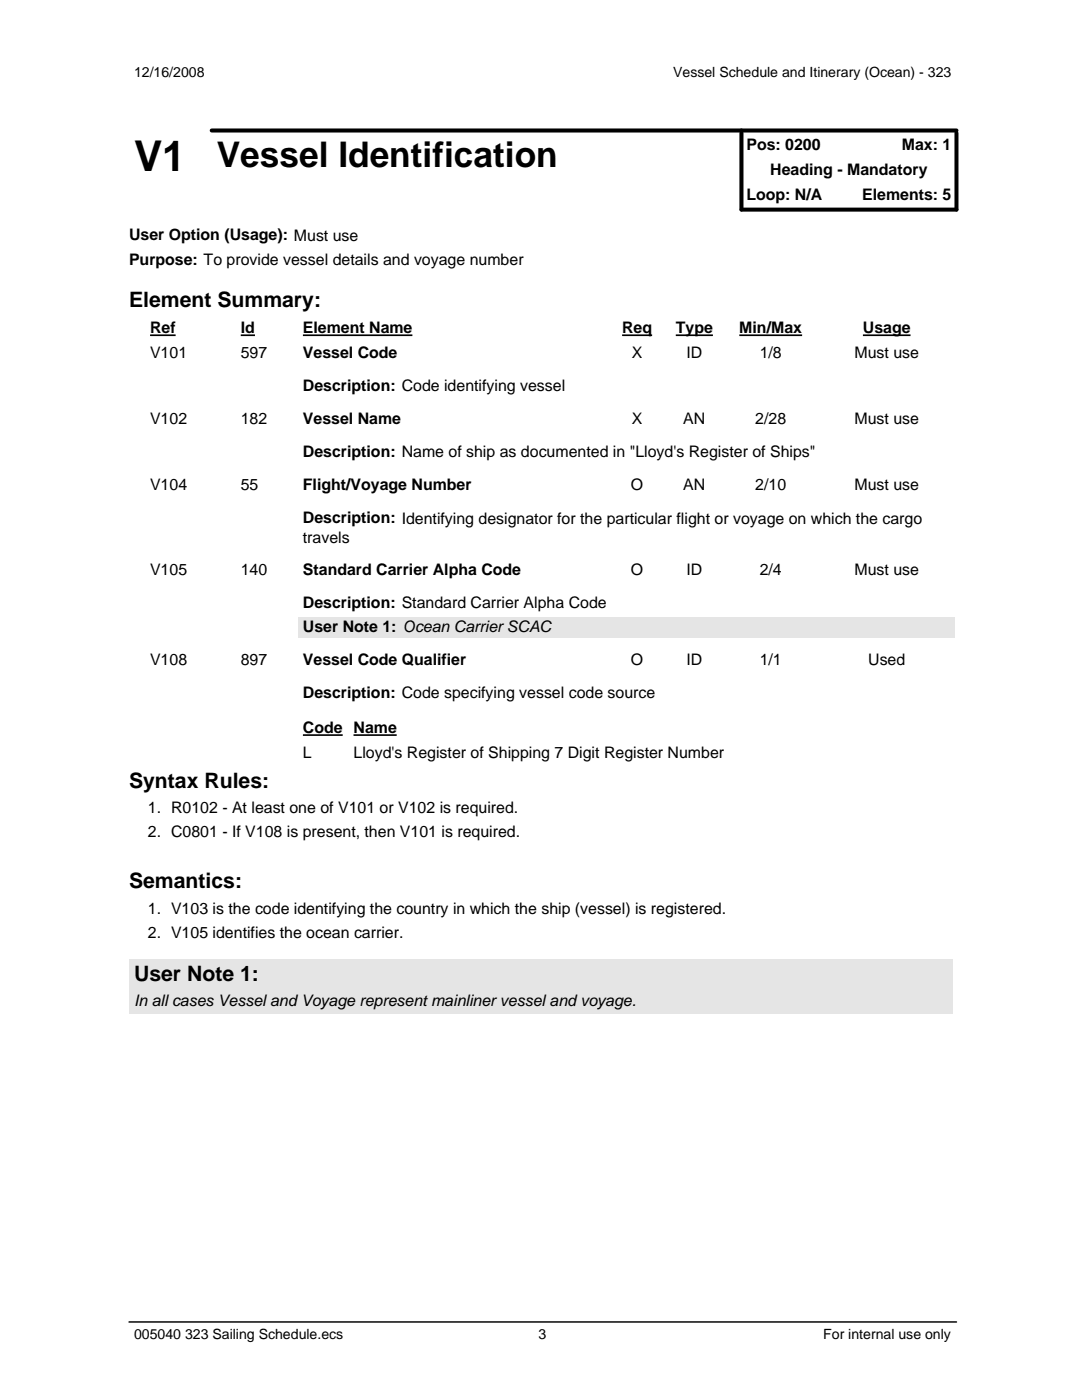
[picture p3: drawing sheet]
<svg xmlns="http://www.w3.org/2000/svg" width="216mm" height="279mm" viewBox="0 0 216 279" stroke-linecap="round" stroke-linejoin="round" font-family="sans-serif">
<defs><g id="words">
<text font-size="8.5" x="26.7" y="34.2">V1</text>
<text font-size="7" x="43.2" y="33.4">Vessel Identification</text>
<g font-size="4.2">
<text x="25.8" y="61.3">Element Summary:</text>
<text x="25.8" y="157.2">Syntax Rules:</text>
<text x="25.8" y="177.3">Semantics:</text>
<text x="26.7" y="195.7">User Note 1:</text>
</g>
<g font-size="3.2">
<text x="148.9" y="29.9">Pos: 0200</text>
<text x="180" y="29.9">Max: 1</text>
<text x="153.7" y="34.9">Heading - Mandatory</text>
<text x="148.9" y="39.9">Loop: N/A</text>
<text x="172" y="39.9">Elements: 5</text>
<text x="25.8" y="48">User Option (Usage): Must use</text>
<text x="25.8" y="52.8">Purpose: To provide vessel details and voyage number</text>
<text x="29.9" y="66.4">Ref</text>
<text x="29.9" y="71.4">V101</text>
<text x="48" y="66.4">Id</text>
<text x="48" y="71.4">597</text>
<text x="60.4" y="66.4">Element Name</text>
<text x="60.4" y="71.4">Vessel Code</text>
<text x="124.1" y="66.4">Req</text>
<text x="126.1" y="71.4">X</text>
<text x="134.8" y="66.4">Type</text>
<text x="137" y="71.4">ID</text>
<text x="147.5" y="66.4">Min/Max</text>
<text x="151.6" y="71.4">1/8</text>
<text x="170.5" y="71.4">Must use</text>
<text x="172.2" y="66.4">Usage</text>
<text x="60.4" y="78">Description: Code identifying vessel</text>
<text x="29.9" y="84.6">V102</text>
<text x="48" y="84.6">182</text>
<text x="60.4" y="84.6">Vessel Name</text>
<text x="126.1" y="84.6">X</text>
<text x="136.3" y="84.6">AN</text>
<text x="150.7" y="84.6">2/28</text>
<text x="170.5" y="84.6">Must use</text>
<text x="60.4" y="91.2">Description: Name of ship as documented in &quot;Lloyd's Register of Ships&quot;</text>
<text x="29.9" y="97.8">V104</text>
<text x="48" y="97.8">55</text>
<text x="60.4" y="97.8">Flight/Voyage Number</text>
<text x="125.9" y="97.8">O</text>
<text x="136.3" y="97.8">AN</text>
<text x="150.7" y="97.8">2/10</text>
<text x="170.5" y="97.8">Must use</text>
<text x="60.4" y="104.4">Description: Identifying designator for the particular flight or voyage on which the cargo</text>
<text x="60.4" y="108.4">travels</text>
<text x="29.9" y="114.7">V105</text>
<text x="48" y="114.7">140</text>
<text x="60.4" y="114.7">Standard Carrier Alpha Code</text>
<text x="125.9" y="114.7">O</text>
<text x="137" y="114.7">ID</text>
<text x="151.6" y="114.7">2/4</text>
<text x="170.5" y="114.7">Must use</text>
<text x="60.4" y="121.3">Description: Standard Carrier Alpha Code</text>
<text x="60.4" y="126.1">User Note 1: Ocean Carrier SCAC</text>
<text x="29.9" y="132.7">V108</text>
<text x="48" y="132.7">897</text>
<text x="60.4" y="132.7">Vessel Code Qualifier</text>
<text x="125.9" y="132.7">O</text>
<text x="137" y="132.7">ID</text>
<text x="151.6" y="132.7">1/1</text>
<text x="173.2" y="132.7">Used</text>
<text x="60.4" y="139.3">Description: Code specifying vessel code source</text>
<text x="60.4" y="146.2">Code Name</text>
<text x="60.4" y="151.2">L</text>
<text x="70.5" y="151.2">Lloyd's Register of Shipping 7 Digit Register Number</text>
<text x="29.5" y="162.3">1. R0102 - At least one of V101 or V102 is required.</text>
<text x="29.5" y="167">2. C0801 - If V108 is present, then V101 is required.</text>
<text x="29.5" y="182.4">1. V103 is the code identifying the country in which the ship (vessel) is registered.</text>
<text x="29.5" y="187.1">2. V105 identifies the ocean carrier.</text>
<text x="26.7" y="200.8">In all cases Vessel and Voyage represent mainliner vessel and voyage.</text>
</g>
<g font-size="2.8">
<text x="26.7" y="15.4">12/16/2008</text>
<text x="134.3" y="15.4">Vessel Schedule and Itinerary (Ocean) - 323</text>
<text x="26.7" y="267.3">005040 323 Sailing Schedule.ecs</text>
<text x="107.5" y="267.3">3</text>
<text x="164.3" y="267.3">For internal use only</text>
</g>
</g></defs>
<path d="M25.8 263.8h165.1" fill="none" stroke="#000" stroke-width=".3"/>
<path d="M42.2 26h148.7M147.9 26.5v15.3h43v-15.3" fill="none" stroke="#000" stroke-width=".8"/>
<path d="M29.9 66.9h5.1M48 66.9h2.9M60.4 66.9h21.9M124.1 66.9h6M134.8 66.9h7.5M147.5 66.9h12.6M172.2 66.9h9.5" fill="none" stroke="#000" stroke-width=".33"/>
<path d="M59.5 123.2h131v4h-131z" fill="#e5e5e5"/>
<path d="M60.4 146.7h8M70.5 146.7h8.7" fill="none" stroke="#000" stroke-width=".33"/>
<g fill="#e5e5e5">
<path d="M25.8 191.4h164.2v6h-164.2z"/>
<path d="M25.8 197.5h164.2v4.7h-164.2z"/>
</g>
<use href="#words"/>
</svg>
